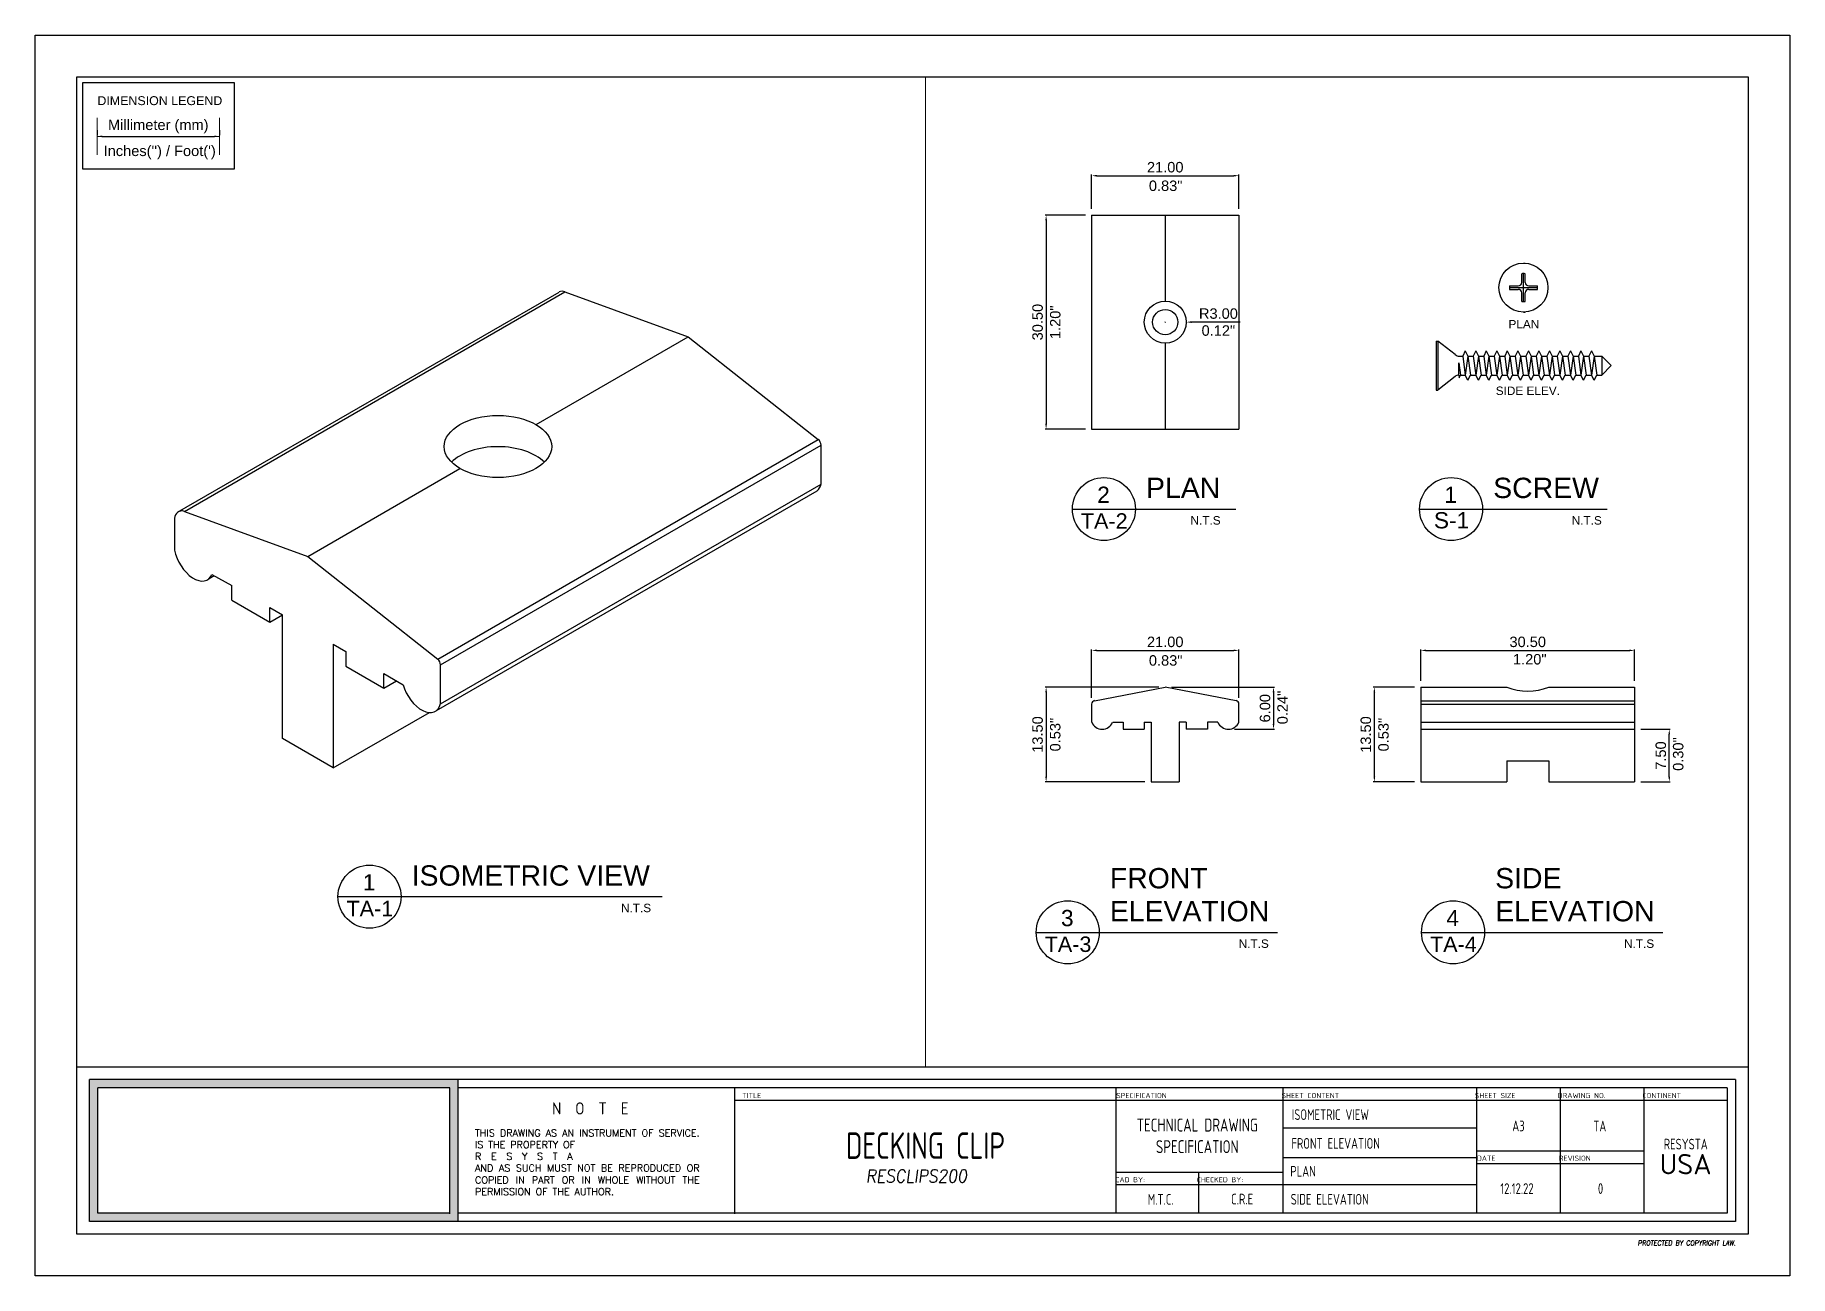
# Paper-space layout 'T4A' of a CAD drawing. Header units: millimetres. Extents: x -5 to 415, y -5 to 292.
# The model-space entities are those that its viewports show. They can reach past a viewport. Long polylines and large blocks are cut down to what shows.
import ezdxf

# ---------------------------------------------------------------- set-up
doc = ezdxf.new("R2010")
doc.units = ezdxf.units.MM
doc.layers.add('DIMENSION LEGEND', color=12, linetype='Continuous')
doc.layers.add('Text', color=3, linetype='Continuous', lineweight=13)
doc.layers.add('Wall', color=4, linetype='Continuous', lineweight=30)
doc.styles.add('ARIAL', font='simplex.shx')
doc.styles.get("Standard").update_dxf_attribs({"font": 'arial.ttf'})
doc.styles.add('x2$0$WSA-text', font='romans.shx', dxfattribs={"width": 0.8, "height": 150})
doc.dimstyles.get("Standard").update_dxf_attribs({"dimscale": 0.5, "dimtxt": 5, "dimasz": 2.5, "dimexe": 0.5, "dimexo": 3, "dimgap": 1.5, "dimtad": 1, "dimzin": 0, "dimdsep": 46, "dimtxsty": 'Standard', "dimcen": 0.09, "dimclrd": 1, "dimclre": 1, "dimclrt": 3, "dimadec": 0, "dimazin": 0, "dimtfac": 1, "dimtix": 1, "dimtofl": 0, "dimtmove": 0, "dimatfit": 3, "dimfxl": 1, "dimtolj": 1, "dimtzin": 0, "dimarcsym": 1})

psp = doc.layouts.new('T4A')

# ---------------------------------------------------------------- texts
at = {"color": 3}
for s, height, p in [('PLAN', 2.0195, (347.649, 221.796)), ('SIDE ELEV.', 2.0195, (344.597, 205.861)), ('PLAN', 4.8656, (260.9, 181.189)), ('SCREW', 4.8656, (343.992, 181.189)), ('2', 3.887, (249.203, 180.035)), ('1', 3.887, (332.295, 180.035)), ('TA-2', 3.6929, (245.303, 173.861)), ('N.T.S  ', 2.0195, (271.536, 174.838)), ('S-1', 3.8873, (329.792, 173.928)), ('N.T.S', 2.0195, (362.774, 174.838)), ('ISOMETRIC VIEW', 4.86558, (85.129, 88.418)), ('FRONT', 4.8656, (252.236, 87.766)), ('SIDE', 4.8656, (344.466, 87.766)), ('1', 3.887, (73.432, 87.264)), ('TA-1', 3.6929, (69.532, 81.089)), ('N.T.S ', 2.0195, (135.231, 82.067)), ('ELEVATION', 4.8656, (252.236, 79.873)), ('ELEVATION', 4.8656, (344.466, 79.873)), ('3', 3.887, (240.54, 78.719)), ('4', 3.887, (332.769, 78.719)), ('TA-3', 3.6929, (236.64, 72.544)), ('TA-4', 3.6929, (328.87, 72.544)), ('N.T.S', 2.0195, (283.074, 73.521)), ('N.T.S', 2.0195, (375.304, 73.521))]:
    psp.add_text(s, height=height, dxfattribs=at).set_placement(p)
at = {"color": 3, "insert": (390.043, 21.747), "char_height": 4.86558, "width": 218.85329, "attachment_point": 5}
psp.add_mtext('{\\fISOCPEUR|b0|i0|c0|p34;USA}', dxfattribs=at)
at = {"layer": 'Text', "style": 'x2$0$WSA-text', "oblique": 8, "width": 0.9}
for s, height, p in [('RESCLIPS200', 3.03455, (193.848, 17.394)), ('PROTECTED BY COPYRIGHT LAW.', 1.21014, (378.596, 2.275))]:
    psp.add_text(s, height=height, dxfattribs=at).set_placement(p)
at = {"layer": 'Text', "attachment_point": 5}
for s, insert, char_height, width, style in [('{\\Fisocp|c0;  TITLE}', (165.666, 38.174), 1.2288, 18.30692, 'ARIAL'), ('{\\Fisocp|c0; SPECIFICATION}', (259.362, 38.174), 1.2288, 18.30692, 'ARIAL'), ('{\\Fisocp|c0; SHEET CONTENT}', (299.798, 38.174), 1.2288, 18.30692, 'ARIAL'), ('{\\Fisocp|c0; SHEET SIZE}', (344.019, 38.174), 1.2288, 18.30692, 'ARIAL'), ('{\\Fisocp|c0; DRAWING NO.}', (364.714, 38.174), 1.2288, 18.30692, 'ARIAL'), ('{\\Fisocp|c0; CONTINENT}', (383.9, 38.174), 1.2288, 18.30692, 'ARIAL'), ('{\\Fisocp|c0;  N  O  T  E}', (126.221, 35.099), 2.89248, 43.09278, 'ARIAL'), ('{\\Fisocp|c0;ISOMETRIC VIEW}', (305.022, 33.617), 2.56727, 88.82689, 'x2$0$WSA-text'), ('\\pxqj;{\\W1;\\C2;THIS DRAWING AS AN INSTRUMENT OF SERVICE. IS THE PROPERTY OF\\P\\C3;R  E  S  Y  S  T  A\\P\\C2;AND AS SUCH MUST NOT BE REPRODUCED OR COPIED IN PART OR IN WHOLE WITHOUT THE PERMISSION OF THE AUTHOR. }', (129.407, 22.205), 1.683651, 58.25391, 'x2$0$WSA-text'), ('{\\Fisocp|c0;TECHNICAL DRAWING SPECIFICATION}', (273.148, 28.521), 3.1064, 44.0703, 'x2$0$WSA-text'), ('{\\Fisocp|c0;A3 }', (350.033, 30.904), 2.56727, 88.82689, 'x2$0$WSA-text'), ('{\\Fisocp|c0;TA}', (369.5, 30.845), 2.56727, 88.82689, 'x2$0$WSA-text'), ('{\\Fisocp|c0;DECKING CLIP}', (208.121, 26.186), 6.32529, 218.85329, 'x2$0$WSA-text'), ('{\\Fisocp|c0;FRONT ELEVATION}', (306.279, 26.71), 2.56727, 88.82689, 'x2$0$WSA-text'), ('{\\Fisocp|c0;RESYSTA}', (390.071, 26.542), 2.56727, 88.82689, 'x2$0$WSA-text'), ('{\\Fisocp|c0;PLAN}', (298.48, 20.058), 2.56727, 88.82689, 'x2$0$WSA-text'), ('{\\Fisocp|c0; DATE}', (341.884, 23.174), 1.2288, 18.30692, 'ARIAL'), ('{\\Fisocp|c0; REVISION}', (363.073, 23.174), 1.2288, 18.30692, 'ARIAL'), ('{\\Fisocp|c0; CAD BY:}', (256.676, 18.023), 1.2288, 18.30692, 'ARIAL'), ('{\\Fisocp|c0; CHECKED BY:}', (278.176, 18.023), 1.2288, 18.30692, 'ARIAL'), ('{\\Fisocp|c0;12.12.22}', (349.68, 15.904), 2.56727, 88.82689, 'x2$0$WSA-text'), ('{\\Fisocp|c0;0}', (369.68, 15.904), 2.56727, 88.82689, 'x2$0$WSA-text'), ('{\\Fisocp|c0;M.T.C.}', (264.398, 13.331), 2.56727, 88.82689, 'x2$0$WSA-text'), ('{\\Fisocp|c0;C.R.E}', (283.9, 13.382), 2.56727, 88.82689, 'x2$0$WSA-text'), ('{\\Fisocp|c0;SIDE ELEVATION}', (304.844, 13.348), 2.56727, 88.82689, 'x2$0$WSA-text')]:
    psp.add_mtext(s, dxfattribs=dict(at, insert=insert, char_height=char_height, width=width, style=style))
at = {"layer": 'Wall', "color": 5, "insert": (9.91, 277.372), "char_height": 2.12811, "width": 31.2307, "attachment_point": 1}
psp.add_mtext('{\\C3;DIMENSION LEGEND}', dxfattribs=at)
at = {"layer": 'Wall', "color": 3, "lineweight": 5, "char_height": 2.5, "attachment_point": 1}
for s, insert, width in [("Inches('') / Foot(')", (11.407, 265.547), 28.8109), ('0.83"', (261.579, 257.192), 8.84908), ('0.12"', (274.19, 222.54), 8.84908), ('0.83"', (261.579, 143.571), 8.84908), ('1.20"', (348.721, 143.859), 8.84908)]:
    psp.add_mtext(s, dxfattribs=dict(at, insert=insert, width=width))
at = {"layer": 'Wall', "color": 3, "lineweight": 5, "char_height": 2.5, "width": 8.84908, "attachment_point": 1, "rotation": 90}
for s, insert in [('1.20"', (237.912, 219.253)), ('0.24"', (292.304, 127.041)), ('0.53"', (237.912, 120.547)), ('0.53"', (316.472, 120.547)), ('0.30"', (387.009, 115.894))]:
    psp.add_mtext(s, dxfattribs=dict(at, insert=insert))

msp = doc.modelspace()

# ---------------------------------------------------------------- blocks, each defined once
blk = doc.blocks.new('*D111')
at = {"layer": 'Defpoints', "color": 0, "transparency": 16777216}
for p in [(283.11, 258.35), (247.88, 248.89), (283.11, 248.89)]:
    blk.add_point(p, dxfattribs=at)
at = {"layer": 'Wall', "color": 1, "lineweight": -2, "transparency": 16777216}
for p, q in [((247.88, 250.39), (247.88, 258.6)), ((249.13, 258.35), (281.86, 258.35)), ((283.11, 250.39), (283.11, 258.6))]:
    blk.add_line(p, q, dxfattribs=at)
at = {"layer": 'Wall', "color": 1, "transparency": 16777216}
for points in [[(249.13, 258.55), (249.13, 258.14), (247.88, 258.35)], [(281.86, 258.55), (281.86, 258.14), (283.11, 258.35)]]:
    blk.add_solid(points, dxfattribs=at)
at = {"layer": 'Wall', "color": 3, "transparency": 16777216, "insert": (265.49, 260.37), "char_height": 2.5, "attachment_point": 5}
blk.add_mtext('\\A1;21.00', dxfattribs=at)
blk = doc.blocks.new('*D112')
at = {"layer": 'Defpoints', "color": 0, "transparency": 16777216}
for p in [(247.88, 248.89), (236.98, 197.71), (247.88, 197.71)]:
    blk.add_point(p, dxfattribs=at)
at = {"layer": 'Wall', "color": 1, "lineweight": -2, "transparency": 16777216}
for p, q in [((246.38, 248.89), (236.73, 248.89)), ((236.98, 247.64), (236.98, 198.96)), ((246.38, 197.71), (236.73, 197.71))]:
    blk.add_line(p, q, dxfattribs=at)
at = {"layer": 'Wall', "color": 1, "transparency": 16777216}
for points in [[(236.77, 247.64), (237.19, 247.64), (236.98, 248.89)], [(236.77, 198.96), (237.19, 198.96), (236.98, 197.71)]]:
    blk.add_solid(points, dxfattribs=at)
at = {"layer": 'Wall', "color": 3, "transparency": 16777216, "insert": (234.95, 223.3), "char_height": 2.5, "attachment_point": 5, "rotation": 90}
blk.add_mtext('\\A1;30.50', dxfattribs=at)
blk = doc.blocks.new('*D113')
at = {"layer": 'Defpoints', "color": 0, "transparency": 16777216}
for p in [(265.49, 223.3), (270.53, 223.3)]:
    blk.add_point(p, dxfattribs=at)
at = {"layer": 'Wall', "color": 1, "lineweight": -2, "transparency": 16777216}
for p, q in [((265.45, 223.3), (265.54, 223.3)), ((265.49, 223.25), (265.49, 223.34)), ((283.41, 223.3), (271.78, 223.3))]:
    blk.add_line(p, q, dxfattribs=at)
at = {"layer": 'Wall', "color": 1, "transparency": 16777216}
blk.add_solid([(271.78, 223.51), (271.78, 223.09), (270.53, 223.3)], dxfattribs=at)
at = {"layer": 'Wall', "color": 3, "transparency": 16777216, "insert": (278.22, 225.33), "char_height": 2.5, "attachment_point": 5}
blk.add_mtext('\\A1;R3.00', dxfattribs=at)
blk = doc.blocks.new('*D117')
at = {"layer": 'Defpoints', "color": 0, "transparency": 16777216}
for p in [(315.54, 135.92), (326.66, 135.92), (326.66, 113.27)]:
    blk.add_point(p, dxfattribs=at)
at = {"layer": 'Wall', "color": 1, "lineweight": -2, "transparency": 16777216}
for p, q in [((325.16, 135.92), (315.29, 135.92)), ((315.54, 114.52), (315.54, 134.67)), ((325.16, 113.27), (315.29, 113.27))]:
    blk.add_line(p, q, dxfattribs=at)
at = {"layer": 'Wall', "color": 1, "transparency": 16777216}
for points in [[(315.33, 134.67), (315.75, 134.67), (315.54, 135.92)], [(315.33, 114.52), (315.75, 114.52), (315.54, 113.27)]]:
    blk.add_solid(points, dxfattribs=at)
at = {"layer": 'Wall', "color": 3, "transparency": 16777216, "insert": (313.51, 124.59), "char_height": 2.5, "attachment_point": 5, "rotation": 90}
blk.add_mtext('\\A1;13.50', dxfattribs=at)
blk = doc.blocks.new('*D118')
at = {"layer": 'Defpoints', "color": 0, "transparency": 16777216}
for p in [(377.83, 144.72), (326.66, 135.92), (377.83, 135.92)]:
    blk.add_point(p, dxfattribs=at)
at = {"layer": 'Wall', "color": 1, "lineweight": -2, "transparency": 16777216}
for p, q in [((326.66, 137.42), (326.66, 144.97)), ((327.91, 144.72), (376.58, 144.72)), ((377.83, 137.42), (377.83, 144.97))]:
    blk.add_line(p, q, dxfattribs=at)
at = {"layer": 'Wall', "color": 1, "transparency": 16777216}
for points in [[(327.91, 144.93), (327.91, 144.52), (326.66, 144.72)], [(376.58, 144.93), (376.58, 144.52), (377.83, 144.72)]]:
    blk.add_solid(points, dxfattribs=at)
at = {"layer": 'Wall', "color": 3, "transparency": 16777216, "insert": (352.25, 146.75), "char_height": 2.5, "attachment_point": 5}
blk.add_mtext('\\A1;30.50', dxfattribs=at)
blk = doc.blocks.new('*D119')
at = {"layer": 'Defpoints', "color": 0, "transparency": 16777216}
for p in [(283.11, 144.72), (247.88, 131.87), (283.11, 131.87)]:
    blk.add_point(p, dxfattribs=at)
at = {"layer": 'Wall', "color": 1, "lineweight": -2, "transparency": 16777216}
for p, q in [((247.88, 133.37), (247.88, 144.97)), ((249.13, 144.72), (281.86, 144.72)), ((283.11, 133.37), (283.11, 144.97))]:
    blk.add_line(p, q, dxfattribs=at)
at = {"layer": 'Wall', "color": 1, "transparency": 16777216}
for points in [[(249.13, 144.93), (249.13, 144.52), (247.88, 144.72)], [(281.86, 144.93), (281.86, 144.52), (283.11, 144.72)]]:
    blk.add_solid(points, dxfattribs=at)
at = {"layer": 'Wall', "color": 3, "transparency": 16777216, "insert": (265.49, 146.75), "char_height": 2.5, "attachment_point": 5}
blk.add_mtext('\\A1;21.00', dxfattribs=at)
blk = doc.blocks.new('*D120')
at = {"layer": 'Defpoints', "color": 0, "transparency": 16777216}
for p in [(265.49, 135.92), (236.98, 113.27), (262.14, 113.27)]:
    blk.add_point(p, dxfattribs=at)
at = {"layer": 'Wall', "color": 1, "lineweight": -2, "transparency": 16777216}
for p, q in [((263.99, 135.92), (236.73, 135.92)), ((236.98, 134.67), (236.98, 114.52)), ((260.64, 113.27), (236.73, 113.27))]:
    blk.add_line(p, q, dxfattribs=at)
at = {"layer": 'Wall', "color": 1, "transparency": 16777216}
for points in [[(236.77, 134.67), (237.19, 134.67), (236.98, 135.92)], [(236.77, 114.52), (237.19, 114.52), (236.98, 113.27)]]:
    blk.add_solid(points, dxfattribs=at)
at = {"layer": 'Wall', "color": 3, "transparency": 16777216, "insert": (234.95, 124.59), "char_height": 2.5, "attachment_point": 5, "rotation": 90}
blk.add_mtext('\\A1;13.50', dxfattribs=at)
blk = doc.blocks.new('*D130')
at = {"layer": 'Defpoints', "color": 0, "transparency": 16777216}
for p in [(9.83, 267.76), (39.13, 267.76), (39.13, 267.76)]:
    blk.add_point(p, dxfattribs=at)
at = {"layer": 'Wall', "color": 1, "lineweight": -2, "transparency": 16777216}
for p, q in [((9.83, 269.26), (9.83, 268.01)), ((39.13, 269.26), (39.13, 268.01)), ((11.08, 267.76), (37.88, 267.76))]:
    blk.add_line(p, q, dxfattribs=at)
at = {"layer": 'Wall', "color": 1, "transparency": 16777216}
for points in [[(11.08, 267.97), (11.08, 267.55), (9.83, 267.76)], [(37.88, 267.97), (37.88, 267.55), (39.13, 267.76)]]:
    blk.add_solid(points, dxfattribs=at)
at = {"layer": 'Wall', "color": 3, "lineweight": 5, "transparency": 16777216, "insert": (24.48, 270.15), "char_height": 2.5, "attachment_point": 5}
blk.add_mtext('\\A1;Millimeter (mm)', dxfattribs=at)
blk = doc.blocks.new('*D131')
at = {"layer": 'Defpoints', "color": 0, "transparency": 16777216}
for p in [(265.49, 135.92), (280.6, 125.85), (291.41, 125.85)]:
    blk.add_point(p, dxfattribs=at)
at = {"layer": 'Wall', "color": 1, "lineweight": -2, "transparency": 16777216}
for p, q in [((266.99, 135.92), (291.66, 135.92)), ((291.41, 134.67), (291.41, 127.1)), ((282.1, 125.85), (291.66, 125.85))]:
    blk.add_line(p, q, dxfattribs=at)
at = {"layer": 'Wall', "color": 1, "transparency": 16777216}
for points in [[(291.2, 134.67), (291.62, 134.67), (291.41, 135.92)], [(291.2, 127.1), (291.62, 127.1), (291.41, 125.85)]]:
    blk.add_solid(points, dxfattribs=at)
at = {"layer": 'Wall', "color": 3, "transparency": 16777216, "insert": (289.38, 130.88), "char_height": 2.5, "attachment_point": 5, "rotation": 90}
blk.add_mtext('\\A1;6.00', dxfattribs=at)
blk = doc.blocks.new('*D132')
at = {"layer": 'Defpoints', "color": 0, "transparency": 16777216}
for p in [(377.83, 125.85), (386.13, 125.85), (377.83, 113.27)]:
    blk.add_point(p, dxfattribs=at)
at = {"layer": 'Wall', "color": 1, "lineweight": -2, "transparency": 16777216}
for p, q in [((379.33, 125.85), (386.38, 125.85)), ((386.13, 114.52), (386.13, 124.6)), ((379.33, 113.27), (386.38, 113.27))]:
    blk.add_line(p, q, dxfattribs=at)
at = {"layer": 'Wall', "color": 1, "transparency": 16777216}
for points in [[(385.92, 124.6), (386.34, 124.6), (386.13, 125.85)], [(385.92, 114.52), (386.34, 114.52), (386.13, 113.27)]]:
    blk.add_solid(points, dxfattribs=at)
at = {"layer": 'Wall', "color": 3, "transparency": 16777216, "insert": (384.11, 119.56), "char_height": 2.5, "attachment_point": 5, "rotation": 90}
blk.add_mtext('\\A1;7.50', dxfattribs=at)

# ---------------------------------------------------------------- dimensions: what is measured, and where the dimension line sits
at = {"layer": 'Wall', "color": 1, "lineweight": 5}
dim = psp.add_linear_dim(base=(39.127, 267.76), p1=(9.829, 267.76), p2=(39.127, 267.76), text='Millimeter (mm)', dimstyle='Standard', override={"dimpost": '\\X'}, dxfattribs=at)
dim.commit()
dim.dimension.update_dxf_attribs({"geometry": '*D130', "text_midpoint": (24.478, 270.149)})
at = {"layer": 'Wall', "color": 5}
for base, p1, p2, picture, middle in [((283.113, 258.346), (247.876, 248.887), (283.113, 248.887), '*D111', (265.494, 260.372)), ((283.113, 144.724), (247.876, 131.868), (283.113, 131.868), '*D119', (265.494, 146.751)), ((377.835, 144.724), (326.657, 135.918), (377.835, 135.918), '*D118', (352.246, 146.751))]:
    dim = psp.add_linear_dim(base=base, p1=p1, p2=p2, dimstyle='Standard', override={"dimlfac": -0.595957, "dimpost": '\\X'}, dxfattribs=at)
    dim.commit()
    dim.dimension.update_dxf_attribs({"geometry": picture, "text_midpoint": middle})
for base, p1, p2, picture, middle in [((236.981, 197.709), (247.876, 248.887), (247.876, 197.709), '*D112', (234.954, 223.298)), ((236.981, 113.266), (265.494, 135.918), (262.138, 113.266), '*D120', (234.954, 124.592)), ((291.407, 125.848), (265.494, 135.918), (280.596, 125.848), '*D131', (289.381, 130.883))]:
    dim = psp.add_linear_dim(base=base, p1=p1, p2=p2, angle=90, dimstyle='Standard', override={"dimlfac": -0.595957, "dimpost": '\\X'}, dxfattribs=at)
    dim.commit()
    dim.dimension.update_dxf_attribs({"geometry": picture, "text_midpoint": middle})
dim = psp.add_radius_dim(center=(265.494, 223.298), mpoint=(270.528, 223.298), dimstyle='Standard', override={"dimlfac": -0.595957, "dimpost": '\\X'}, dxfattribs=at)
dim.commit()
dim.dimension.update_dxf_attribs({"geometry": '*D113', "text_midpoint": (278.217, 225.325)})
for base, p1, p2, picture, middle in [((315.542, 135.918), (326.657, 113.266), (326.657, 135.918), '*D117', (315.542, 124.592)), ((386.133, 125.85), (377.835, 113.266), (377.835, 125.85), '*D132', (386.133, 119.558))]:
    dim = psp.add_linear_dim(base=base, p1=p1, p2=p2, angle=90, dimstyle='Standard', override={"dimlfac": -0.595957, "dimpost": '\\X'}, dxfattribs=at)
    dim.commit()
    dim.dimension.update_dxf_attribs({"geometry": picture, "text_midpoint": middle, "dimtype": 160})

# ---------------------------------------------------------------- linework, layer by layer
at = {"layer": 'Wall', "color": 4}
for p, q in [((12716.01, -5793.93), (12716.01, -5824.43)), ((12716.01, -5793.93), (12737.01, -5793.93)), ((12726.51, -5793.93), (12726.51, -5806.18)), ((12737.01, -5793.93), (12737.01, -5824.43)), ((12726.51, -5812.18), (12726.51, -5824.43)), ((12767.86, -5813.82), (12765.38, -5811.88)), ((12769.3, -5813.28), (12768.93, -5814.03)), ((12769.3, -5813.28), (12769.68, -5814.03)), ((12770.8, -5813.28), (12770.43, -5814.03)), ((12770.8, -5813.28), (12771.18, -5814.03)), ((12772.3, -5813.28), (12771.93, -5814.03)), ((12772.3, -5813.28), (12772.68, -5814.03)), ((12773.8, -5813.28), (12773.43, -5814.03)), ((12773.8, -5813.28), (12774.18, -5814.03)), ((12775.3, -5813.28), (12774.93, -5814.03)), ((12775.3, -5813.28), (12775.68, -5814.03)), ((12776.79, -5813.28), (12776.41, -5814.03)), ((12776.79, -5813.28), (12777.16, -5814.03)), ((12778.3, -5813.28), (12777.93, -5814.03)), ((12778.3, -5813.28), (12778.68, -5814.03)), ((12779.8, -5813.28), (12779.43, -5814.03)), ((12779.8, -5813.28), (12780.18, -5814.03)), ((12781.3, -5813.28), (12780.93, -5814.03)), ((12781.3, -5813.28), (12781.68, -5814.03)), ((12782.8, -5813.28), (12782.43, -5814.03)), ((12782.8, -5813.28), (12783.18, -5814.03)), ((12784.3, -5813.28), (12783.93, -5814.03)), ((12784.3, -5813.28), (12784.68, -5814.03)), ((12785.8, -5813.28), (12785.43, -5814.03)), ((12785.8, -5813.28), (12786.18, -5814.03)), ((12787.3, -5813.28), (12786.93, -5814.03)), ((12787.3, -5813.28), (12787.68, -5814.03)), ((12768.47, -5814.03), (12768.93, -5814.03)), ((12768.93, -5814.03), (12769.3, -5816.73)), ((12769.68, -5814.03), (12769.3, -5816.73)), ((12769.68, -5814.03), (12770.43, -5814.03)), ((12769.68, -5814.03), (12770.05, -5816.73)), ((12770.43, -5814.03), (12770.8, -5816.73)), ((12771.18, -5814.03), (12770.8, -5816.73)), ((12771.18, -5814.03), (12771.93, -5814.03)), ((12771.18, -5814.03), (12771.55, -5816.73)), ((12771.93, -5814.03), (12772.3, -5816.73)), ((12772.68, -5814.03), (12772.3, -5816.73)), ((12772.68, -5814.03), (12773.43, -5814.03)), ((12772.68, -5814.03), (12773.05, -5816.73)), ((12773.43, -5814.03), (12773.8, -5816.73)), ((12774.18, -5814.03), (12773.8, -5816.73)), ((12774.18, -5814.03), (12774.93, -5814.03)), ((12774.18, -5814.03), (12774.55, -5816.73)), ((12774.93, -5814.03), (12775.3, -5816.73)), ((12775.68, -5814.03), (12775.3, -5816.73)), ((12775.68, -5814.03), (12776.41, -5814.03)), ((12775.68, -5814.03), (12776.05, -5816.73)), ((12776.41, -5814.03), (12776.79, -5816.73)), ((12777.16, -5814.03), (12776.79, -5816.73)), ((12777.16, -5814.03), (12777.93, -5814.03)), ((12777.16, -5814.03), (12777.54, -5816.73)), ((12777.93, -5814.03), (12778.3, -5816.73)), ((12778.68, -5814.03), (12778.3, -5816.73)), ((12778.68, -5814.03), (12779.43, -5814.03)), ((12778.68, -5814.03), (12779.05, -5816.73)), ((12779.43, -5814.03), (12779.8, -5816.73)), ((12780.18, -5814.03), (12779.8, -5816.73)), ((12780.18, -5814.03), (12780.93, -5814.03)), ((12780.18, -5814.03), (12780.55, -5816.73)), ((12780.93, -5814.03), (12781.3, -5816.73)), ((12781.68, -5814.03), (12781.3, -5816.73)), ((12781.68, -5814.03), (12782.43, -5814.03)), ((12781.68, -5814.03), (12782.05, -5816.73)), ((12782.43, -5814.03), (12782.8, -5816.73)), ((12783.18, -5814.03), (12782.8, -5816.73)), ((12783.18, -5814.03), (12783.93, -5814.03)), ((12783.18, -5814.03), (12783.55, -5816.73)), ((12783.93, -5814.03), (12784.3, -5816.73)), ((12784.68, -5814.03), (12784.3, -5816.73)), ((12784.68, -5814.03), (12785.43, -5814.03)), ((12784.68, -5814.03), (12785.05, -5816.73)), ((12785.43, -5814.03), (12785.8, -5816.73)), ((12786.18, -5814.03), (12785.8, -5816.73)), ((12786.18, -5814.03), (12786.93, -5814.03)), ((12786.18, -5814.03), (12786.55, -5816.73)), ((12786.93, -5814.03), (12787.3, -5816.73)), ((12787.68, -5814.03), (12787.3, -5816.73)), ((12787.68, -5814.03), (12788.8, -5814.03)), ((12787.68, -5814.03), (12788.05, -5816.73)), ((12788.8, -5814.03), (12788.8, -5816.73)), ((12790.13, -5815.38), (12788.8, -5814.03)), ((12788.8, -5814.03), (12788.8, -5816.73)), ((12768.39, -5815.01), (12768.63, -5816.73)), ((12768.39, -5816.74), (12768.39, -5815.01)), ((12790.13, -5815.38), (12788.8, -5816.73)), ((12767.86, -5816.94), (12765.38, -5818.88)), ((12768.39, -5816.74), (12768.44, -5817.11)), ((12768.44, -5817.11), (12768.63, -5816.73)), ((12768.63, -5816.73), (12769.3, -5816.73)), ((12769.68, -5817.48), (12769.3, -5816.73)), ((12769.68, -5817.48), (12770.05, -5816.73)), ((12770.05, -5816.73), (12770.8, -5816.73)), ((12771.18, -5817.48), (12770.8, -5816.73)), ((12771.18, -5817.48), (12771.55, -5816.73)), ((12771.55, -5816.73), (12772.3, -5816.73)), ((12772.68, -5817.48), (12772.3, -5816.73)), ((12772.68, -5817.48), (12773.05, -5816.73)), ((12773.05, -5816.73), (12773.8, -5816.73)), ((12774.18, -5817.48), (12773.8, -5816.73)), ((12774.18, -5817.48), (12774.55, -5816.73)), ((12774.55, -5816.73), (12775.3, -5816.73)), ((12775.68, -5817.48), (12775.3, -5816.73)), ((12775.68, -5817.48), (12776.05, -5816.73)), ((12776.05, -5816.73), (12776.8, -5816.73)), ((12777.18, -5817.48), (12776.8, -5816.73)), ((12777.18, -5817.48), (12777.55, -5816.73)), ((12777.54, -5816.73), (12778.3, -5816.73)), ((12778.68, -5817.48), (12778.3, -5816.73)), ((12778.68, -5817.48), (12779.05, -5816.73)), ((12779.05, -5816.73), (12779.8, -5816.73)), ((12780.18, -5817.48), (12779.8, -5816.73)), ((12780.18, -5817.48), (12780.55, -5816.73)), ((12780.55, -5816.73), (12781.3, -5816.73)), ((12781.68, -5817.48), (12781.3, -5816.73)), ((12781.68, -5817.48), (12782.05, -5816.73)), ((12782.05, -5816.73), (12782.8, -5816.73)), ((12783.18, -5817.48), (12782.8, -5816.73)), ((12783.18, -5817.48), (12783.55, -5816.73)), ((12783.55, -5816.73), (12784.3, -5816.73)), ((12784.68, -5817.48), (12784.3, -5816.73)), ((12784.68, -5817.48), (12785.05, -5816.73)), ((12785.05, -5816.73), (12785.8, -5816.73)), ((12786.18, -5817.48), (12785.8, -5816.73)), ((12786.18, -5817.48), (12786.55, -5816.73)), ((12786.55, -5816.73), (12787.3, -5816.73)), ((12787.68, -5817.48), (12787.3, -5816.73)), ((12787.68, -5817.48), (12788.05, -5816.73)), ((12788.05, -5816.73), (12788.8, -5816.73)), ((12716.01, -5824.43), (12737.01, -5824.43)), ((12636.98, -5844.71), (12663.04, -5829.67)), ((12637.44, -5844.65), (12663.42, -5829.65)), ((12663.42, -5829.65), (12671.84, -5832.72)), ((12661.45, -5838.72), (12671.84, -5832.72)), ((12671.84, -5832.72), (12680.72, -5839.74)), ((12654.74, -5854.74), (12680.72, -5839.74)), ((12654.93, -5855.13), (12680.91, -5840.13)), ((12680.91, -5842.78), (12680.91, -5840.13)), ((12645.86, -5847.72), (12656.26, -5841.72)), ((12654.66, -5858.24), (12680.64, -5843.24)), ((12654.93, -5857.78), (12680.91, -5842.78)), ((12636.77, -5845.12), (12636.77, -5847.3)), ((12637.44, -5844.65), (12645.86, -5847.72)), ((12645.86, -5847.72), (12654.74, -5854.74)), ((12639.14, -5849.23), (12639.47, -5849.03)), ((12639.32, -5848.95), (12640.67, -5849.72)), ((12640.67, -5850.72), (12640.67, -5849.72)), ((12640.67, -5850.72), (12643.27, -5852.22)), ((12643.27, -5851.22), (12644.13, -5851.72)), ((12643.27, -5852.22), (12643.27, -5851.22)), ((12643.27, -5852.22), (12644.13, -5851.72)), ((12644.13, -5860.16), (12644.13, -5851.72)), ((12647.6, -5853.72), (12648.46, -5854.22)), ((12647.6, -5853.72), (12647.6, -5862.16)), ((12648.46, -5854.22), (12648.46, -5855.22)), ((12648.46, -5855.22), (12651.06, -5856.72)), ((12654.93, -5857.78), (12654.93, -5855.13)), ((12651.06, -5855.72), (12652.38, -5856.49)), ((12651.06, -5856.72), (12651.06, -5855.72)), ((12651.06, -5856.72), (12651.93, -5856.22)), ((12647.6, -5862.16), (12654.18, -5858.39)), ((12647.6, -5862.16), (12644.13, -5860.16)), ((12716.41, -5863.18), (12726.51, -5861.26)), ((12736.6, -5863.18), (12726.51, -5861.26)), ((12762.96, -5861.26), (12775.21, -5861.26)), ((12762.96, -5861.26), (12762.96, -5874.76)), ((12781.21, -5861.26), (12793.46, -5861.26)), ((12793.46, -5861.26), (12793.46, -5874.76)), ((12716.01, -5863.67), (12716.01, -5866.26)), ((12737.01, -5866.26), (12737.01, -5863.67)), ((12762.96, -5863.18), (12793.46, -5863.18)), ((12762.96, -5863.7), (12793.46, -5863.7)), ((12719.01, -5866.26), (12720.51, -5866.26)), ((12720.51, -5866.26), (12720.51, -5867.26)), ((12720.51, -5867.26), (12722.51, -5867.26)), ((12722.51, -5867.26), (12723.51, -5867.26)), ((12723.51, -5866.26), (12724.51, -5866.26)), ((12723.51, -5866.26), (12723.51, -5867.26)), ((12724.51, -5866.26), (12724.51, -5874.76)), ((12728.51, -5866.26), (12728.51, -5874.76)), ((12729.51, -5866.26), (12728.51, -5866.26)), ((12729.51, -5866.26), (12729.51, -5867.26)), ((12730.51, -5867.26), (12729.51, -5867.26)), ((12732.51, -5867.26), (12730.51, -5867.26)), ((12734.01, -5866.26), (12732.51, -5866.26)), ((12732.51, -5866.26), (12732.51, -5867.26)), ((12762.96, -5866.26), (12793.46, -5866.26)), ((12762.96, -5867.26), (12793.46, -5867.26)), ((12775.21, -5871.77), (12781.21, -5871.77)), ((12775.21, -5871.77), (12775.21, -5874.77)), ((12781.21, -5871.77), (12781.21, -5874.77)), ((12724.51, -5874.76), (12728.51, -5874.76)), ((12762.96, -5874.76), (12775.21, -5874.76)), ((12781.21, -5874.76), (12793.46, -5874.76))]:
    msp.add_line(p, q, dxfattribs=at)
at = {"layer": 'Wall'}
for p, q in [((12777.35, -5800.77), (12777.35, -5800.76)), ((12777.6, -5800.76), (12777.85, -5800.76)), ((12777.85, -5800.77), (12777.85, -5800.76)), ((12777.35, -5803.51), (12777.35, -5802.28)), ((12777.6, -5806.26), (12777.6, -5802.26)), ((12777.85, -5803.51), (12777.85, -5802.28)), ((12774.1, -5804.01), (12774.1, -5804.01)), ((12774.1, -5804.51), (12774.1, -5804.51)), ((12775.6, -5804.26), (12779.6, -5804.26)), ((12775.61, -5804.01), (12776.85, -5804.01)), ((12775.61, -5804.51), (12776.85, -5804.51)), ((12777.35, -5806.25), (12777.35, -5805.01)), ((12777.85, -5806.25), (12777.85, -5805.01)), ((12778.35, -5804.01), (12779.58, -5804.01)), ((12778.35, -5804.51), (12779.58, -5804.51)), ((12781.09, -5804.01), (12781.1, -5804.01)), ((12781.09, -5804.51), (12781.1, -5804.51)), ((12777.35, -5807.76), (12777.35, -5807.75)), ((12777.6, -5807.76), (12777.85, -5807.76)), ((12777.85, -5807.76), (12777.85, -5807.75)), ((12765.13, -5811.88), (12765.38, -5811.88)), ((12765.13, -5811.88), (12765.13, -5818.88)), ((12765.38, -5811.88), (12765.38, -5818.88)), ((12765.13, -5818.88), (12765.38, -5818.88))]:
    msp.add_line(p, q, dxfattribs=at)
msp.add_circle((12777.6, -5804.26), 3.5, dxfattribs=at)
at = {"layer": 'Wall', "color": 4}
for radius in [3, 1.8]:
    msp.add_circle((12726.51, -5809.18), radius, dxfattribs=at)
at = {"layer": 'Wall'}
for centre, radius, start, end in [((12777.6, -5804.26), 2, 82.8192, 97.1808), ((12776.85, -5803.51), 0.5, 270, 0), ((12778.35, -5803.51), 0.5, 180, 270), ((12777.6, -5804.26), 2, 172.8192, 187.1808), ((12776.85, -5805.01), 0.5, 360, 90), ((12778.35, -5805.01), 0.5, 90, 180), ((12777.6, -5804.26), 2, 352.8192, 7.1808), ((12777.6, -5804.26), 2, 262.8192, 277.1808)]:
    msp.add_arc(centre, radius, start, end, dxfattribs=at)
at = {"layer": 'Wall', "color": 4}
for centre, radius, start, end in [((12768.47, -5813.03), 1, 231.9811, 270), ((12768.47, -5817.73), 1, 94.7961, 128.0189), ((12663.25, -5830.12), 0.5, 69.9567, 115.0216), ((12680.41, -5840.13), 0.5, 360, 51.6715), ((12637.27, -5845.12), 0.5, 69.9567, 180), ((12654.43, -5855.13), 0.5, 360, 51.6715), ((12778.21, -5853.48), 8.33, 248.9024, 291.0976), ((12716.51, -5863.67), 0.5, 100.7843, 180), ((12736.51, -5863.67), 0.5, 0, 79.2157), ((12717.51, -5865.63), 1.62, 202.5588, 337.4412), ((12735.51, -5865.63), 1.62, 202.5588, 337.4412)]:
    msp.add_arc(centre, radius, start, end, dxfattribs=at)
msp.add_ellipse((12658.85, -5840.22), major_axis=(-3.67, 0), ratio=0.57735, dxfattribs=at)
for centre, major_axis, start_param, end_param in [((12658.85, -5842.35), (-3.67, 0), 3.665191, 5.759587), ((12679.61, -5841.66), (0.95, -1.64), 6.378814, 6.831058), ((12638.07, -5847.68), (0.95, -1.64), 4.170501, 6.707806), ((12653.63, -5856.66), (0.95, -1.64), 4.286753, 6.831058)]:
    msp.add_ellipse(centre, major_axis=major_axis, ratio=0.57735, start_param=start_param, end_param=end_param, dxfattribs=at)

# ---------------------------------------------------------------- hatches: boundary and pattern name
at = {"layer": 'Wall', "transparency": 33554636}
h = psp.add_hatch(color=3, dxfattribs=at)
h.dxf.hatch_style = 1
h.paths.add_polyline_path([(8.001, 42.003), (8.001, 8.003), (96.232, 8.003), (96.232, 42.003)])
h.paths.add_polyline_path([(94.232, 40.003), (94.232, 10.003), (10.001, 10.003), (10.001, 40.003)], flags=16)

# ---------------------------------------------------------------- linework, layer by layer
at = {"color": 1}
for p, q in [((243.268, 178.555), (282.419, 178.555)), ((326.36, 178.555), (371.27, 178.555)), ((67.497, 85.784), (145.075, 85.784)), ((234.604, 77.239), (292.37, 77.239)), ((326.834, 77.239), (384.6, 77.239))]:
    psp.add_line(p, q, dxfattribs=at)
for centre in [(250.816, 178.555), (333.907, 178.555), (75.045, 85.784), (242.152, 77.239), (334.382, 77.239)]:
    psp.add_circle(centre, 7.548, dxfattribs=at)
at = {"layer": 'DIMENSION LEGEND', "color": 20}
psp.add_lwpolyline([(6.406, 280.67), (42.613, 280.67), (42.613, 259.885), (6.406, 259.885)], close=True, dxfattribs=at)
at = {"layer": 'Wall', "color": 1, "lineweight": 5}
for p, q in [((9.829, 263.331), (9.829, 272.188)), ((39.127, 263.331), (39.127, 272.188)), ((9.829, 267.76), (39.127, 267.76))]:
    psp.add_line(p, q, dxfattribs=at)
at = {"layer": 'Wall', "color": 1}
for p, q in [((405.001, 45.003), (5.001, 45.003)), ((340.001, 37.003), (162.482, 37.003)), ((400.001, 37.003), (340.001, 37.003)), ((293.751, 30.471), (340.001, 30.471)), ((293.751, 23.384), (340.001, 23.384)), ((340.001, 21.92), (380.001, 21.92)), ((253.751, 16.852), (293.751, 16.852)), ((293.751, 16.852), (340.001, 16.852))]:
    psp.add_line(p, q, dxfattribs=at)
at = {"layer": 'Wall', "color": 5}
psp.add_line((402.001, 42.003), (8.001, 42.003), dxfattribs=at)
at = {"layer": 'Wall'}
for p, q in [((96.232, 8.003), (96.232, 42.003)), ((94.232, 9.893), (94.232, 40.003)), ((162.482, 9.893), (162.482, 39.893)), ((253.751, 10.003), (253.751, 40.003)), ((293.751, 10.003), (293.751, 40.003)), ((340.001, 40.003), (340.001, 10.003)), ((360.001, 40.003), (360.001, 10.003)), ((380.001, 40.003), (380.001, 10.003)), ((340.001, 24.92), (380.001, 24.92)), ((253.751, 19.852), (293.751, 19.852)), ((273.481, 19.852), (273.481, 10.003))]:
    psp.add_line(p, q, dxfattribs=at)
at = {"layer": 'Wall', "color": 4}
for p, q in [((94.232, 40.003), (10.001, 40.003)), ((400.001, 40.003), (96.232, 40.003))]:
    psp.add_line(p, q, dxfattribs=at)
at = {"layer": 'Wall', "color": 5}
for points in [[(-4.999, 292.003), (415.001, 292.003), (415.001, -4.997), (-4.999, -4.997), (-4.999, 292.003)], [(402.001, 42.003), (402.001, 8.003), (8.001, 8.003), (8.001, 42.003)]]:
    psp.add_lwpolyline(points, dxfattribs=at)
at = {"layer": 'Wall', "color": 1}
psp.add_lwpolyline([(5.001, 282.003), (405.001, 282.003), (405.001, 5.003), (5.001, 5.003)], close=True, dxfattribs=at)
at = {"layer": 'Wall', "color": 5}
psp.add_lwpolyline([(5.001, 282.003), (405.001, 282.003), (405.001, 45.003), (5.001, 45.003)], close=True, dxfattribs=at)
at = {"layer": 'Wall', "color": 4}
for points in [[(94.232, 10.003), (10.001, 10.003), (10.001, 40.003)], [(400.001, 40.003), (400.001, 10.003), (96.232, 10.003)]]:
    psp.add_lwpolyline(points, dxfattribs=at)

psp.set_redraw_order([(e.dxf.handle, doc.entitydb.next_handle()) for e in psp.query("TEXT MTEXT ATTDEF DIMENSION ARC_DIMENSION")])  # texts and dimensions are drawn at this point

# ---------------------------------------------------------------- viewports
at = {"layer": 'Wall', "color": 5}
psp.add_viewport(center=(106.558, 163.503), size=(203.116, 237), view_center_point=(12659.073, -5848.785), view_height=67.6107, dxfattribs=at)
psp.add_viewport(center=(306.558, 163.503), size=(196.884, 237), view_center_point=(12750.979, -5844.817), view_height=141.2419, status=3, dxfattribs=at)

doc.saveas('drawing.dxf')
